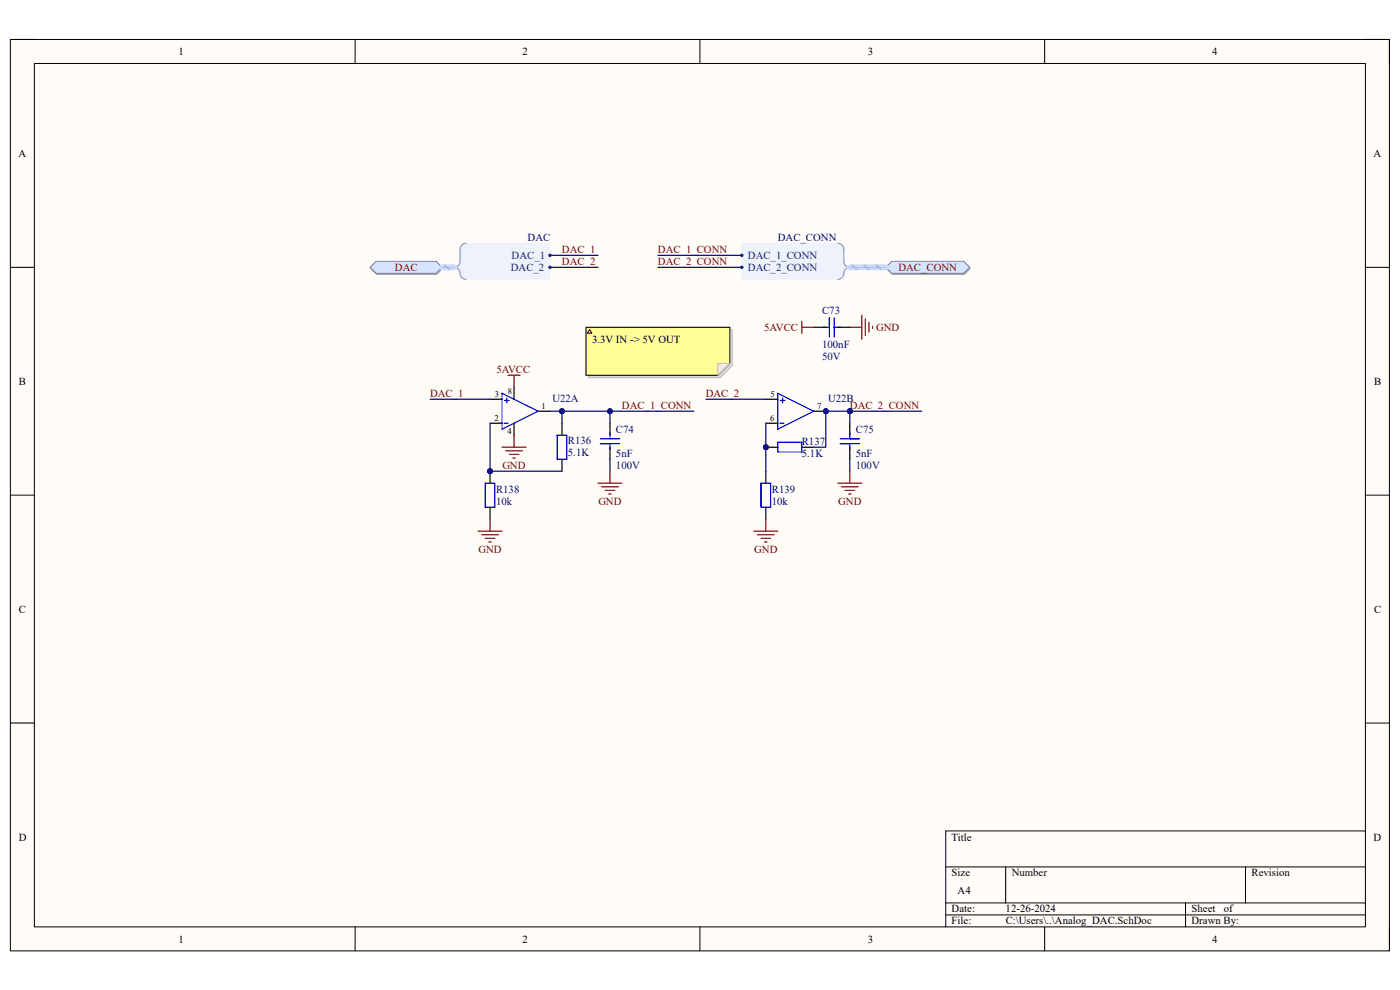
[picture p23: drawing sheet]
<svg xmlns="http://www.w3.org/2000/svg" width="297mm" height="210mm" viewBox="0 0 297 210" stroke-linecap="round" stroke-linejoin="round" font-family="sans-serif">
<defs><g id="words">
<g font-size="2.3">
<text x="37.9" y="11.7">1</text>
<text x="110.9" y="11.7">2</text>
<text x="184.1" y="11.7">3</text>
<text x="257.1" y="11.7">4</text>
<text x="3.9" y="33.3">A</text>
<text x="291.4" y="33.3">A</text>
<text x="125.6" y="72.7">3.3V IN -&gt; 5V OUT</text>
<text x="4" y="81.6">B</text>
<text x="291.5" y="81.6">B</text>
<text x="4" y="130">C</text>
<text x="291.5" y="130">C</text>
<text x="4" y="178.3">D</text>
<text x="201.9" y="178.3">Title</text>
<text x="291.4" y="178.3">D</text>
<text x="201.9" y="185.9">Size</text>
<text x="214.6" y="185.9">Number</text>
<text x="265.5" y="185.9">Revision</text>
<text x="203.2" y="189.7">A4</text>
<text x="201.9" y="193.5">Date:</text>
<text x="201.9" y="196.1">File:</text>
<text x="213.3" y="193.5">12-26-2024</text>
<text x="213.4" y="196.1">C:\Users\..\Analog_DAC.SchDoc</text>
<text x="252.8" y="193.5">Sheet</text>
<text x="252.8" y="196.1">Drawn By:</text>
<text x="259.6" y="193.5">of</text>
<text x="37.9" y="199.9">1</text>
<text x="110.9" y="199.9">2</text>
<text x="184.1" y="199.9">3</text>
<text x="257.1" y="199.9">4</text>
</g>
<g font-size="2.3" fill="#000080">
<text x="111.9" y="51.1">DAC</text>
<text x="165" y="51.1">DAC_CONN</text>
<text x="174.4" y="66.6">C73</text>
<text x="174.4" y="76.3">50V</text>
<text x="174.4" y="73.7">100nF</text>
<text x="117.2" y="85.2">U22A</text>
<text x="175.7" y="85.2">U22B</text>
<text x="120.5" y="94.1">R136</text>
<text x="130.7" y="91.8">C74</text>
<text x="170.1" y="94.4">R137</text>
<text x="181.6" y="91.8">C75</text>
<text x="120.5" y="96.6">5.1K</text>
<text x="130.7" y="99.4">100V</text>
<text x="130.7" y="96.9">5nF</text>
<text x="170.1" y="96.9">5.1K</text>
<text x="181.6" y="99.4">100V</text>
<text x="181.6" y="96.9">5nF</text>
<text x="105.2" y="104.5">R138</text>
<text x="105.2" y="107.1">10k</text>
<text x="163.7" y="104.5">R139</text>
<text x="163.7" y="107.1">10k</text>
</g>
<g font-size="2.3" fill="#800000">
<text x="119.2" y="53.6">DAC_1</text>
<text x="139.6" y="53.6">DAC_1_CONN</text>
<text x="83.8" y="57.4">DAC</text>
<text x="119.2" y="56.2">DAC_2</text>
<text x="139.6" y="56.2">DAC_2_CONN</text>
<text x="190.6" y="57.4">DAC_CONN</text>
<text x="162.1" y="70.2">5AVCC</text>
<text x="185.9" y="70.2">GND</text>
<text x="105.3" y="79.1">5AVCC</text>
<text x="91.2" y="84.2">DAC_1</text>
<text x="132" y="86.7">DAC_1_CONN</text>
<text x="149.7" y="84.2">DAC_2</text>
<text x="180.3" y="86.7">DAC_2_CONN</text>
<text x="106.6" y="99.4">GND</text>
<text x="127" y="107.1">GND</text>
<text x="177.8" y="107.1">GND</text>
<text x="101.5" y="117.3">GND</text>
<text x="160" y="117.3">GND</text>
</g>
<g font-size="2.3" fill="#003a70">
<text x="108.4" y="57.4">DAC_2</text>
<text x="108.5" y="54.9">DAC_1</text>
<text x="158.7" y="54.9">DAC_1_CONN</text>
<text x="158.7" y="57.4">DAC_2_CONN</text>
</g>
<g font-size="1.8">
<text x="107.7" y="83.5">8</text>
<text x="104.9" y="89.4">2</text>
<text x="105" y="84.3">3</text>
<text x="114.9" y="86.8">1</text>
<text x="163.4" y="89.4">6</text>
<text x="163.4" y="84.3">5</text>
<text x="173.4" y="86.8">7</text>
<text x="107.7" y="92.2">4</text>
</g>
</g></defs>
<path d="M2.2 8.4h292.6v193.3h-292.6z" fill-rule="evenodd" fill="#fffcf8"/>
<path d="M2.2 8.4h292.6v193.3h-292.6z" fill="none" stroke="#000" stroke-width=".21"/>
<path d="M7.3 13.5h282.4v183.1h-282.4z" fill-rule="evenodd" fill="#fffcf8"/>
<g fill="none" stroke="#000" stroke-width=".21">
<path d="M2.2 8.4h5.1M7.3 13.5h282.4v183.1h-282.4zM75.3 8.4v5.1M148.5 8.4v5.1M221.6 8.4v5.1M289.7 8.4h5.1v5.1M2.2 56.7h5.1M289.7 56.7h5.1M2.2 105h5.1M289.7 105.1h5.1M2.2 153.4h5.1M289.7 153.4h5.1"/>
<path d="M289.7 176.3h-89.1v20.3M75.3 196.6v5.1M148.5 196.6v5.1M200.6 183.9h89.1M200.6 191.5h89.1M200.6 194.1h89.1M213.4 183.9v7.6M221.6 196.6v5.1M251.5 191.5v5.1M264.2 183.9v7.6M294.8 196.6v5.1"/>
</g>
<path d="M127.4 94.1h4M127.4 93.1h4M129.4 91.8v1.3M129.4 94.1v1.3" fill="none" stroke="#00f" stroke-width=".25"/>
<path d="M129.4 89.8v2.5M129.4 94.9v2.5" fill="none" stroke="#000" stroke-width=".25"/>
<path d="M129.4 100v2.5M126.9 102.5h5M127.6 103.3h3.6M128.4 104h2M129.1 104.8h.6" fill="none" stroke="#800000" stroke-width=".25"/>
<circle cx="104" cy="100" r=".51" fill="#000080"/>
<circle cx="104" cy="100" r=".51" fill="none" stroke="#000080" stroke-width=".21"/>
<path d="M102.9 102.5h2.1v5.1h-2.1z" fill="none" stroke="#00f" stroke-width=".25"/>
<path d="M104 100v2.5M104 107.6v2.5" fill="none" stroke="#000" stroke-width=".25"/>
<circle cx="104" cy="100" r=".51" fill="#000080"/>
<circle cx="104" cy="100" r=".51" fill="none" stroke="#000080" stroke-width=".21"/>
<g fill="none" stroke="#800000" stroke-width=".25">
<path d="M180.3 100v2.5M101.4 112.7h5.1M102.2 113.4h3.5M102.9 114.2h2.1M103.7 115h.5M104 110.1v2.6M159.9 112.7h5.1M160.7 113.4h3.6M161.5 114.2h2M162.2 115h.5M162.5 110.1v2.6M177.7 102.5h5.1"/>
<path d="M178.5 103.3h3.6M179.3 104h2M180 104.8h.5"/>
</g>
<path d="M118.2 92.3h2v5.1h-2zM178.3 94.1h4M178.3 93.1h4M180.3 91.8v1.3M180.3 94.1v1.3M161.5 102.5h2v5.1h-2z" fill="none" stroke="#00f" stroke-width=".25"/>
<path d="M119.2 89.8v2.5M119.2 97.4v2.6M162.5 100v2.5M180.3 89.8v2.5M180.3 94.9v2.5M162.5 107.6v2.5" fill="none" stroke="#000" stroke-width=".25"/>
<circle cx="162.5" cy="94.9" r=".51" fill="#000080"/>
<circle cx="162.5" cy="94.9" r=".51" fill="none" stroke="#000080" stroke-width=".21"/>
<path d="M165 93.9h5.1v2h-5.1z" fill="none" stroke="#00f" stroke-width=".25"/>
<path d="M162.5 94.9h2.5" fill="none" stroke="#000" stroke-width=".25"/>
<circle cx="162.5" cy="94.9" r=".51" fill="#000080"/>
<circle cx="162.5" cy="94.9" r=".51" fill="none" stroke="#000080" stroke-width=".21"/>
<path d="M170.1 94.9h2.6" fill="none" stroke="#000" stroke-width=".25"/>
<path d="M189.3 55.7h15.3l1.3 1.3-1.3 1.2h-15.3l-1.3-1.2z" fill-rule="evenodd" fill="#bac0ca"/>
<path d="M189.3 55.7h15.3l1.3 1.3-1.3 1.2h-15.3l-1.3-1.2z" fill="none" stroke="#a6acb6" stroke-width=".21"/>
<path d="M189.2 55.4h15.2l1.3 1.3-1.3 1.3h-15.2l-1.3-1.3z" fill-rule="evenodd" fill="#d5e4ff"/>
<path d="M189.2 55.4h15.2l1.3 1.3-1.3 1.3h-15.2l-1.3-1.3z" fill="none" stroke="#71809b" stroke-width=".21"/>
<path d="M157.4 51.6h20.3l.7 .2 .5 .5 .1 .6v2.9l.3 .5 .7 .4-.7 .4-.3 .6a1.31 1.31 0 0 1-1.3 1.6h-20.3z" fill-rule="evenodd" fill="#edf2fb"/>
<path d="M157.4 51.6h20.3l.7 .2 .5 .5 .1 .6v2.9l.3 .5 .7 .4-.7 .4-.3 .6a1.31 1.31 0 0 1-1.3 1.6h-20.3z" fill="none" stroke="#edf2fb" stroke-width=".21"/>
<path d="M177.7 51.6a1.28 1.28 0 0 1 1.3 1.3v2.5a1.27 1.27 0 0 0 1.3 1.3 1.43 1.43 0 0 0-1.3 1.7 1.28 1.28 0 0 1-1.3 .9" fill="none" stroke="#8f9ec9" stroke-width=".25"/>
<circle cx="157.4" cy="54.2" r=".25" fill="#003a70"/>
<circle cx="157.4" cy="54.2" r=".25" fill="none" stroke="#003a70" stroke-width=".21"/>
<circle cx="157.4" cy="56.7" r=".25" fill="#003a70"/>
<circle cx="157.4" cy="56.7" r=".25" fill="none" stroke="#003a70" stroke-width=".21"/>
<circle cx="180.3" cy="87.2" r=".51" fill="#000080"/>
<circle cx="180.3" cy="87.2" r=".51" fill="none" stroke="#000080" stroke-width=".21"/>
<path d="M97.8 52.3l.4-.5 .7-.2h17.8v7.7h-17.8a1.31 1.31 0 0 1-1.3-1.6l-.3-.6-.7-.4 .7-.4 .3-.5v-2.9z" fill-rule="evenodd" fill="#edf2fb"/>
<path d="M97.8 52.3l.4-.5 .7-.2h17.8v7.7h-17.8a1.31 1.31 0 0 1-1.3-1.6l-.3-.6-.7-.4 .7-.4 .3-.5v-2.9z" fill="none" stroke="#edf2fb" stroke-width=".21"/>
<path d="M98.9 51.6a1.27 1.27 0 0 0-1.3 1.3v2.5a1.28 1.28 0 0 1-1.3 1.3 1.44 1.44 0 0 1 1.4 1.7 1.27 1.27 0 0 0 1.2 .9" fill="none" stroke="#8f9ec9" stroke-width=".25"/>
<circle cx="116.7" cy="54.2" r=".25" fill="#003a70"/>
<circle cx="116.7" cy="54.2" r=".25" fill="none" stroke="#003a70" stroke-width=".21"/>
<circle cx="116.7" cy="56.7" r=".25" fill="#003a70"/>
<circle cx="116.7" cy="56.7" r=".25" fill="none" stroke="#003a70" stroke-width=".21"/>
<path d="M79.9 55.7h12.7l1.3 1.3-1.3 1.2h-12.7l-1.2-1.2z" fill-rule="evenodd" fill="#bac0ca"/>
<path d="M79.9 55.7h12.7l1.3 1.3-1.3 1.2h-12.7l-1.2-1.2z" fill="none" stroke="#a6acb6" stroke-width=".21"/>
<path d="M79.8 55.4h12.7l1.3 1.3-1.3 1.3h-12.7l-1.3-1.3z" fill-rule="evenodd" fill="#d5e4ff"/>
<path d="M79.8 55.4h12.7l1.3 1.3-1.3 1.3h-12.7l-1.3-1.3z" fill="none" stroke="#71809b" stroke-width=".21"/>
<g fill="none" stroke="#800000" stroke-width=".25">
<path d="M107.8 79.6h2.5M109.1 79.6v2.5M170.1 69.4h2.6M170.1 68.2v2.5M180.3 69.4h2.5M182.8 66.9v5.1M183.6 67.6v3.6M184.4 68.4v2.1M185.1 69.2v.5M106.5 94.9h5.1M107.3 95.6h3.5M108 96.4h2.1"/>
<path d="M108.8 97.2h.5M109.1 92.3v2.6"/>
</g>
<path d="M174.7 69.4h1.3M176 67.4v4.1M177 69.4h1.3M177 67.4v4.1M106.5 83.4l7.6 3.8-7.6 3.9zM106.9 89.8h.9M107 84.9h1M107.5 84.4v1.1" fill="none" stroke="#00f" stroke-width=".25"/>
<path d="M172.7 69.4h2.5M177.7 69.4h2.6M104 89.8h2.5M104 84.7h2.5M109.1 82.1v2.6M109.1 89.8v2.5M114.1 87.2h2.6" fill="none" stroke="#000" stroke-width=".25"/>
<circle cx="175.2" cy="87.2" r=".51" fill="#000080"/>
<circle cx="175.2" cy="87.2" r=".51" fill="none" stroke="#000080" stroke-width=".21"/>
<path d="M165 83.4l7.7 3.8-7.7 3.9zM165.4 89.8h.9M165.5 84.9h1M166 84.4v1.1" fill="none" stroke="#00f" stroke-width=".25"/>
<path d="M162.5 84.7h2.5M162.5 89.8h2.5M172.7 87.2h2.5" fill="none" stroke="#000" stroke-width=".25"/>
<circle cx="175.2" cy="87.2" r=".51" fill="#000080"/>
<circle cx="175.2" cy="87.2" r=".51" fill="none" stroke="#000080" stroke-width=".21"/>
<path d="M91.2 84.7h12.8M129.4 97.4v2.6M162.5 89.8v10.2" fill="none" stroke="#000080" stroke-width=".25"/>
<circle cx="162.5" cy="94.9" r=".51" fill="#000080"/>
<circle cx="162.5" cy="94.9" r=".51" fill="none" stroke="#000080" stroke-width=".21"/>
<path d="M180.3 89.8v-2.6h-5.1v7.7h-2.5" fill="none" stroke="#000080" stroke-width=".25"/>
<circle cx="175.2" cy="87.2" r=".51" fill="#000080"/>
<circle cx="175.2" cy="87.2" r=".51" fill="none" stroke="#000080" stroke-width=".21"/>
<circle cx="180.3" cy="87.2" r=".51" fill="#000080"/>
<circle cx="180.3" cy="87.2" r=".51" fill="none" stroke="#000080" stroke-width=".21"/>
<path d="M139.6 56.7h17.8M139.6 54.2h17.8M180.3 97.4v2.6M180.3 87.2h15.2" fill="none" stroke="#000080" stroke-width=".25"/>
<circle cx="180.3" cy="87.2" r=".51" fill="#000080"/>
<circle cx="180.3" cy="87.2" r=".51" fill="none" stroke="#000080" stroke-width=".21"/>
<path d="M116.7 54.2h10.2M116.7 56.7h10.2M104 89.8v10.2h15.2" fill="none" stroke="#000080" stroke-width=".25"/>
<circle cx="104" cy="100" r=".51" fill="#000080"/>
<circle cx="104" cy="100" r=".51" fill="none" stroke="#000080" stroke-width=".21"/>
<path d="M116.7 87.2h2.5" fill="none" stroke="#000080" stroke-width=".25"/>
<circle cx="119.2" cy="87.2" r=".51" fill="#000080"/>
<circle cx="119.2" cy="87.2" r=".51" fill="none" stroke="#000080" stroke-width=".21"/>
<path d="M119.2 87.2h28" fill="none" stroke="#000080" stroke-width=".25"/>
<circle cx="119.2" cy="87.2" r=".51" fill="#000080"/>
<circle cx="119.2" cy="87.2" r=".51" fill="none" stroke="#000080" stroke-width=".21"/>
<circle cx="129.4" cy="87.2" r=".51" fill="#000080"/>
<circle cx="129.4" cy="87.2" r=".51" fill="none" stroke="#000080" stroke-width=".21"/>
<path d="M119.2 87.2v2.6" fill="none" stroke="#000080" stroke-width=".25"/>
<circle cx="119.2" cy="87.2" r=".51" fill="#000080"/>
<circle cx="119.2" cy="87.2" r=".51" fill="none" stroke="#000080" stroke-width=".21"/>
<path d="M129.4 87.2v2.6" fill="none" stroke="#000080" stroke-width=".25"/>
<circle cx="129.4" cy="87.2" r=".51" fill="#000080"/>
<circle cx="129.4" cy="87.2" r=".51" fill="none" stroke="#000080" stroke-width=".21"/>
<path d="M93.8 56.7h2.5M180.3 56.7h7.6" fill="none" stroke="#cbdaff" stroke-width="1.3"/>
<path d="M94.3 56.3l1 .9M180.8 56.3l1 .9M183.3 56.3l1.1 .9M185.9 56.3l1 .9" fill="none" stroke="#adbce7" stroke-width=".38"/>
<path d="M93.8 56.7h2.5M180.3 56.7h7.6" fill="none" stroke="#adbce7" stroke-width=".25"/>
<path d="M149.8 84.7h12.7" fill="none" stroke="#000080" stroke-width=".25"/>
<path d="M124.8 69.9h30.6v7.7l-2.6 2.5h-28z" fill-rule="evenodd" fill="#e0ddd7"/>
<path d="M124.8 69.9h30.6v7.7l-2.6 2.5h-28z" fill="none" stroke="#bfbdba" stroke-width=".21"/>
<path d="M124.3 69.4h30.5v7.7l-2.5 2.5h-28z" fill-rule="evenodd" fill="#ffff96"/>
<path d="M124.3 69.4h30.5v7.7l-2.5 2.5h-28z" fill="none" stroke="#000" stroke-width=".21"/>
<path d="M152.3 77.1h2.5l-2.5 2.5z" fill="#f2f0d8"/>
<path d="M152.3 77.1h2.5l-2.5 2.5z" fill="none" stroke="#bfbdba" stroke-width=".21"/>
<path d="M125.1 69.9l.5 .8h-1z" fill="#ffcc78"/>
<path d="M125.1 69.9l.5 .8h-1z" fill="none" stroke="#300" stroke-width=".21"/>
<use href="#words"/>
</svg>
